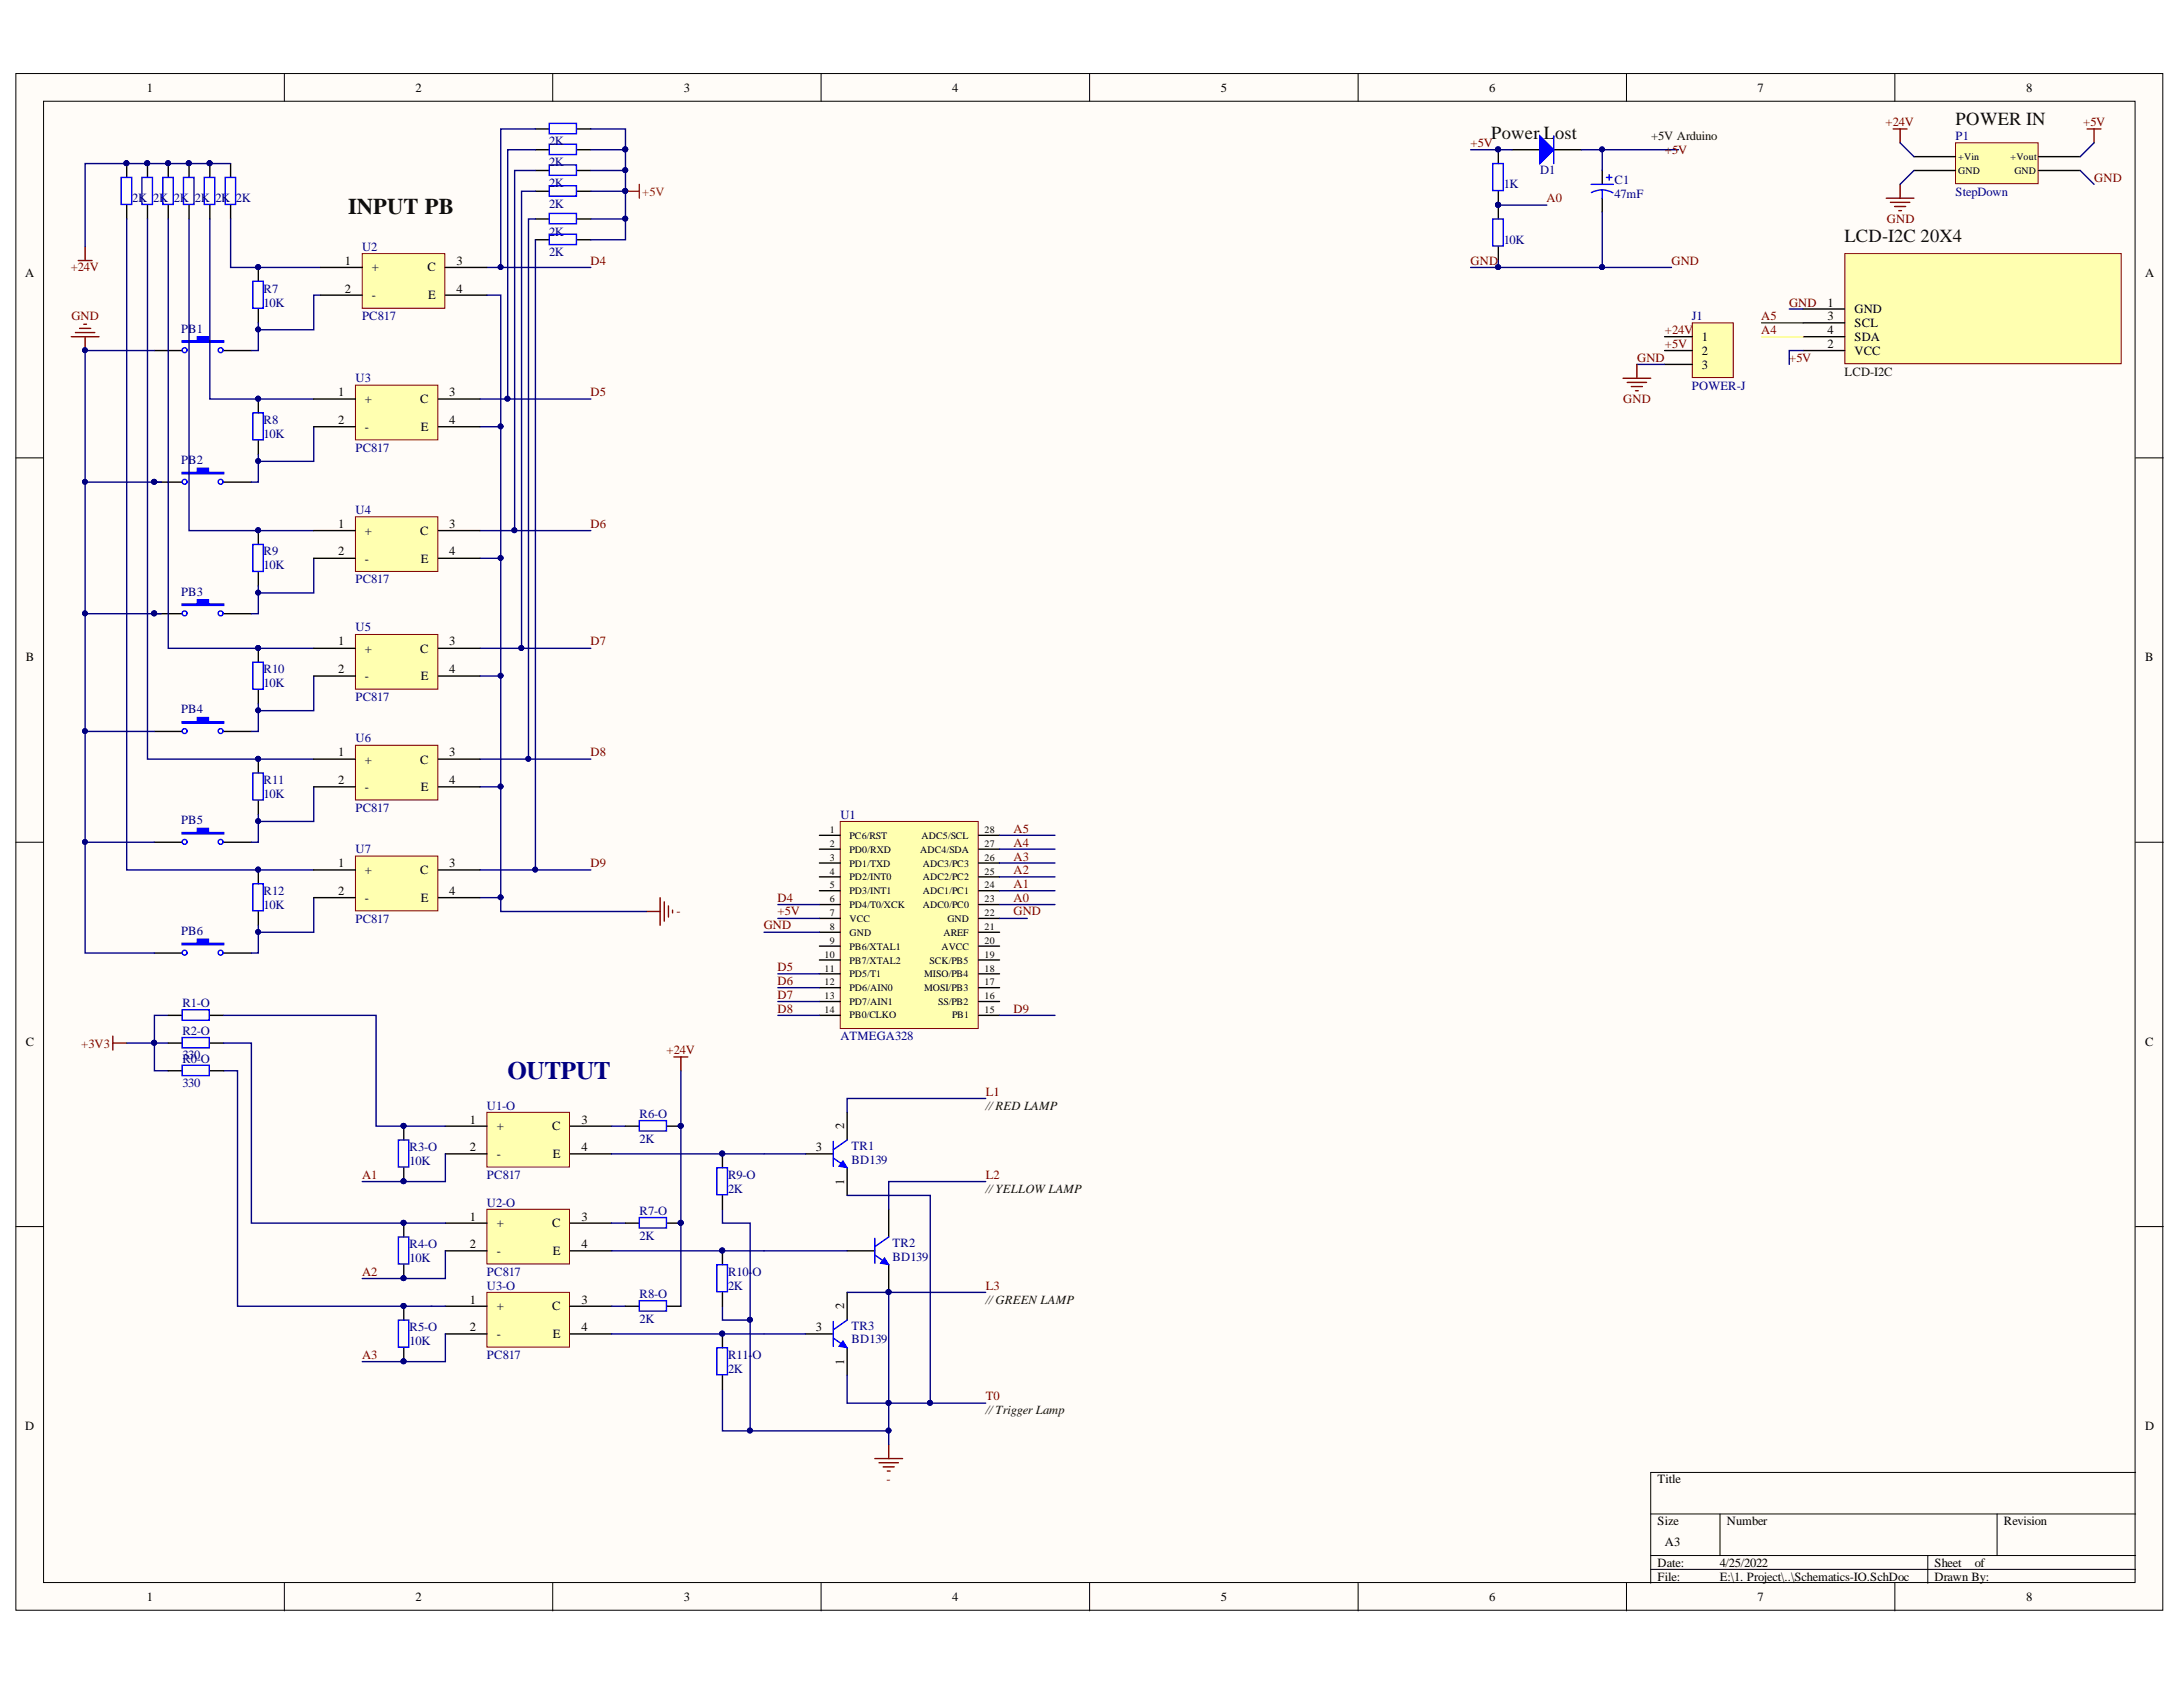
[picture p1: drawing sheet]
<svg xmlns="http://www.w3.org/2000/svg" width="279mm" height="216mm" viewBox="0 0 279 216" stroke-linecap="round" stroke-linejoin="round" font-family="sans-serif">
<defs><g id="words">
<text font-size="3.2" fill="#000080" x="64.9" y="138.1">OUTPUT</text>
<text font-size="2.9" fill="#110f0a" x="44.6" y="27.4">INPUT PB</text>
<g font-size="2.4" fill="#110f0a">
<text x="190.8" y="17.8">Power</text>
<text x="197.6" y="17.8">Lost</text>
<text x="250.3" y="16">POWER IN</text>
<text x="236.1" y="31">LCD-I2C 20X4</text>
</g>
<g font-size="1.6">
<text x="18.8" y="11.8">1</text>
<text x="53.2" y="11.8">2</text>
<text x="87.5" y="11.8">3</text>
<text x="121.8" y="11.8">4</text>
<text x="156.3" y="11.8">5</text>
<text x="190.6" y="11.8">6</text>
<text x="224.9" y="11.8">7</text>
<text x="259.3" y="11.8">8</text>
<text x="3.2" y="35.4">A</text>
<text x="44.1" y="33.9">1</text>
<text x="47.6" y="34.7">+</text>
<text x="54.7" y="34.7">C</text>
<text x="58.4" y="33.9">3</text>
<text x="274.6" y="35.4">A</text>
<text x="44.1" y="37.5">2</text>
<text x="47.6" y="38.3">-</text>
<text x="54.8" y="38.3">E</text>
<text x="58.4" y="37.5">4</text>
<text x="233.9" y="41">3</text>
<text x="233.9" y="39.2">1</text>
<text x="237.4" y="41.8">SCL</text>
<text x="237.4" y="40.1">GND</text>
<text x="217.8" y="43.6">1</text>
<text x="217.8" y="45.4">2</text>
<text x="217.8" y="47.2">3</text>
<text x="233.9" y="44.6">2</text>
<text x="233.9" y="42.8">4</text>
<text x="237.4" y="45.4">VCC</text>
<text x="237.4" y="43.6">SDA</text>
<text x="43.3" y="50.7">1</text>
<text x="46.7" y="51.6">+</text>
<text x="53.8" y="51.6">C</text>
<text x="57.5" y="50.7">3</text>
<text x="43.3" y="54.3">2</text>
<text x="46.7" y="55.1">-</text>
<text x="53.9" y="55.1">E</text>
<text x="57.5" y="54.3">4</text>
<text x="43.3" y="67.5">1</text>
<text x="43.3" y="71.1">2</text>
<text x="46.7" y="68.5">+</text>
<text x="53.8" y="68.5">C</text>
<text x="57.5" y="67.5">3</text>
<text x="57.5" y="71.1">4</text>
<text x="46.7" y="72">-</text>
<text x="53.9" y="72">E</text>
<text x="43.3" y="82.6">1</text>
<text x="46.7" y="83.5">+</text>
<text x="53.8" y="83.5">C</text>
<text x="57.5" y="82.6">3</text>
<text x="3.3" y="84.6">B</text>
<text x="43.3" y="86.1">2</text>
<text x="46.7" y="87.1">-</text>
<text x="53.9" y="87.1">E</text>
<text x="57.5" y="86.1">4</text>
<text x="274.6" y="84.6">B</text>
<text x="43.3" y="96.8">1</text>
<text x="43.3" y="100.3">2</text>
<text x="46.7" y="97.7">+</text>
<text x="46.7" y="101.3">-</text>
<text x="53.8" y="97.7">C</text>
<text x="53.9" y="101.3">E</text>
<text x="57.5" y="96.8">3</text>
<text x="57.5" y="100.3">4</text>
<text x="43.3" y="111">1</text>
<text x="46.7" y="111.8">+</text>
<text x="53.8" y="111.8">C</text>
<text x="57.5" y="111">3</text>
<text x="43.3" y="114.5">2</text>
<text x="46.7" y="115.4">-</text>
<text x="53.9" y="115.4">E</text>
<text x="57.5" y="114.5">4</text>
<text x="3.3" y="133.8">C</text>
<text x="274.6" y="133.8">C</text>
<text x="60.1" y="143.8">1</text>
<text x="74.4" y="143.8">3</text>
<text x="60.1" y="147.3">2</text>
<text x="63.6" y="144.6">+</text>
<text x="63.6" y="148.2">-</text>
<text x="70.7" y="144.6">C</text>
<text x="70.8" y="148.2">E</text>
<text x="74.4" y="147.3">4</text>
<text x="104.4" y="147.3">3</text>
<text x="108.1" y="144.5" transform="rotate(-90 108.1 144.5)">2</text>
<text x="108.1" y="151.6" transform="rotate(-90 108.1 151.6)">1</text>
<text x="60.1" y="156.2">1</text>
<text x="60.1" y="159.8">2</text>
<text x="63.6" y="157.1">+</text>
<text x="63.6" y="160.6">-</text>
<text x="70.7" y="157.1">C</text>
<text x="70.8" y="160.6">E</text>
<text x="74.4" y="156.2">3</text>
<text x="74.4" y="159.8">4</text>
<text x="60.1" y="166.9">1</text>
<text x="63.6" y="167.7">+</text>
<text x="70.7" y="167.7">C</text>
<text x="74.4" y="166.9">3</text>
<text x="108.1" y="167.5" transform="rotate(-90 108.1 167.5)">2</text>
<text x="60.1" y="170.3">2</text>
<text x="63.6" y="171.3">-</text>
<text x="70.8" y="171.3">E</text>
<text x="74.4" y="170.3">4</text>
<text x="104.4" y="170.3">3</text>
<text x="108.1" y="174.7" transform="rotate(-90 108.1 174.7)">1</text>
<text x="3.2" y="183">D</text>
<text x="274.6" y="183">D</text>
<text x="212.2" y="189.9">Title</text>
<text x="212.2" y="195.2">Size</text>
<text x="213.1" y="197.9">A3</text>
<text x="221" y="195.2">Number</text>
<text x="256.5" y="195.2">Revision</text>
<text x="212.2" y="200.5">Date:</text>
<text x="212.2" y="202.3">File:</text>
<text x="220.1" y="200.5">4/25/2022</text>
<text x="220.1" y="202.3">E:\1. Project\..\Schematics-IO.SchDoc</text>
<text x="247.6" y="200.5">Sheet</text>
<text x="247.6" y="202.3">Drawn By:</text>
<text x="252.7" y="200.5">of</text>
<text x="18.8" y="204.9">1</text>
<text x="53.2" y="204.9">2</text>
<text x="87.5" y="204.9">3</text>
<text x="121.8" y="204.9">4</text>
<text x="156.3" y="204.9">5</text>
<text x="190.6" y="204.9">6</text>
<text x="224.9" y="204.9">7</text>
<text x="259.3" y="204.9">8</text>
</g>
<g font-size="1.6" fill="#110f0a">
<text x="211.3" y="17.9">+5V Arduino</text>
<text x="236.1" y="48.1">LCD-I2C</text>
<text x="126.2" y="142">//RED LAMP</text>
<text x="126.2" y="152.7">//YELLOW LAMP</text>
<text x="126.2" y="166.9">//GREEN LAMP</text>
<text x="126.2" y="181">//Trigger Lamp</text>
</g>
<g font-size="1.6" fill="#800000">
<text x="241.3" y="16.1">+24V</text>
<text x="266.6" y="16.1">+5V</text>
<text x="188.2" y="18.9">+5V</text>
<text x="213.1" y="19.7">+5V</text>
<text x="268" y="23.3">GND</text>
<text x="197.9" y="25.9">A0</text>
<text x="241.5" y="28.6">GND</text>
<text x="9" y="34.7">+24V</text>
<text x="75.6" y="33.9">D4</text>
<text x="188.2" y="33.9">GND</text>
<text x="213.9" y="33.9">GND</text>
<text x="9.1" y="41">GND</text>
<text x="225.4" y="41">A5</text>
<text x="229" y="39.2">GND</text>
<text x="209.5" y="46.3">GND</text>
<text x="213.1" y="42.8">+24V</text>
<text x="213.1" y="44.6">+5V</text>
<text x="225.4" y="42.8">A4</text>
<text x="229" y="46.3">+5V</text>
<text x="75.6" y="50.7">D5</text>
<text x="207.8" y="51.6">GND</text>
<text x="75.6" y="67.5">D6</text>
<text x="75.6" y="82.6">D7</text>
<text x="75.6" y="96.8">D8</text>
<text x="129.7" y="106.6">A5</text>
<text x="75.6" y="111">D9</text>
<text x="129.7" y="113.6">A1</text>
<text x="129.7" y="111.8">A2</text>
<text x="129.7" y="110.1">A3</text>
<text x="129.7" y="108.4">A4</text>
<text x="86.6" y="117.2">-</text>
<text x="97.7" y="118.9">GND</text>
<text x="99.5" y="115.4">D4</text>
<text x="99.5" y="117.2">+5V</text>
<text x="129.7" y="115.4">A0</text>
<text x="129.7" y="117.2">GND</text>
<text x="99.5" y="124.3">D5</text>
<text x="99.5" y="126">D6</text>
<text x="99.5" y="127.8">D7</text>
<text x="99.5" y="129.6">D8</text>
<text x="129.7" y="129.6">D9</text>
<text x="10.4" y="134.1">+3V3</text>
<text x="85.3" y="134.9">+24V</text>
<text x="126.2" y="140.2">L1</text>
<text x="46.3" y="150.9">A1</text>
<text x="126.2" y="150.9">L2</text>
<text x="46.3" y="163.3">A2</text>
<text x="126.2" y="165.1">L3</text>
<text x="46.3" y="173.9">A3</text>
<text x="126.2" y="179.2">T0</text>
<text x="113.5" y="189.9">-</text>
</g>
<g font-size="1.6" fill="#000080">
<text x="250.3" y="17.9">P1</text>
<text x="70.3" y="23.9">2K</text>
<text x="70.3" y="21.3">2K</text>
<text x="70.3" y="18.6">2K</text>
<text x="197.1" y="22.3">D1</text>
<text x="206.7" y="23.6">C1</text>
<text x="16.9" y="25.9">2K</text>
<text x="19.6" y="25.9">2K</text>
<text x="22.2" y="25.9">2K</text>
<text x="24.9" y="25.9">2K</text>
<text x="27.6" y="25.9">2K</text>
<text x="30.2" y="25.9">2K</text>
<text x="70.3" y="26.6">2K</text>
<text x="192.5" y="24.1">1K</text>
<text x="206.7" y="25.4">47mF</text>
<text x="250.3" y="25">StepDown</text>
<text x="46.3" y="32.1">U2</text>
<text x="70.3" y="30.2">2K</text>
<text x="70.3" y="32.8">2K</text>
<text x="192.5" y="31.2">10K</text>
<text x="33.7" y="39.2">10K</text>
<text x="33.7" y="37.5">R7</text>
<text x="46.3" y="41">PC817</text>
<text x="216.6" y="41">J1</text>
<text x="23.2" y="42.6">PB1</text>
<text x="45.5" y="48.9">U3</text>
<text x="216.6" y="49.9">POWER-J</text>
<text x="23.2" y="59.4">PB2</text>
<text x="33.7" y="56">10K</text>
<text x="33.7" y="54.3">R8</text>
<text x="45.5" y="57.8">PC817</text>
<text x="45.5" y="65.8">U4</text>
<text x="33.7" y="71.1">R9</text>
<text x="23.2" y="76.2">PB3</text>
<text x="33.7" y="72.9">10K</text>
<text x="45.5" y="74.6">PC817</text>
<text x="45.5" y="80.8">U5</text>
<text x="33.7" y="87.9">10K</text>
<text x="33.7" y="86.1">R10</text>
<text x="45.5" y="89.7">PC817</text>
<text x="23.2" y="91.3">PB4</text>
<text x="45.5" y="95">U6</text>
<text x="33.7" y="100.3">R11</text>
<text x="23.2" y="105.5">PB5</text>
<text x="33.7" y="102.1">10K</text>
<text x="45.5" y="103.9">PC817</text>
<text x="107.6" y="104.8">U1</text>
<text x="45.5" y="109.2">U7</text>
<text x="23.2" y="119.7">PB6</text>
<text x="33.7" y="116.3">10K</text>
<text x="33.7" y="114.5">R12</text>
<text x="45.5" y="118.1">PC817</text>
<text x="23.3" y="128.9">R1-O</text>
<text x="23.3" y="135.6">330</text>
<text x="23.3" y="132.5">R2-O</text>
<text x="23.3" y="136">R0-O</text>
<text x="107.6" y="133.1">ATMEGA328</text>
<text x="23.3" y="139.1">330</text>
<text x="62.3" y="142">U1-O</text>
<text x="81.9" y="143.1">R6-O</text>
<text x="52.4" y="149.1">10K</text>
<text x="52.4" y="147.3">R3-O</text>
<text x="81.9" y="146.2">2K</text>
<text x="109" y="147.2">TR1</text>
<text x="109" y="148.9">BD139</text>
<text x="62.3" y="150.9">PC817</text>
<text x="62.3" y="154.4">U2-O</text>
<text x="81.9" y="155.4">R7-O</text>
<text x="93.2" y="152.7">2K</text>
<text x="93.2" y="150.9">R9-O</text>
<text x="52.4" y="161.5">10K</text>
<text x="52.4" y="159.8">R4-O</text>
<text x="81.9" y="158.7">2K</text>
<text x="114.2" y="159.6">TR2</text>
<text x="114.2" y="161.4">BD139</text>
<text x="62.3" y="163.3">PC817</text>
<text x="62.3" y="165.1">U3-O</text>
<text x="81.9" y="166.1">R8-O</text>
<text x="93.2" y="165.1">2K</text>
<text x="93.2" y="163.3">R10-</text>
<text x="96.3" y="163.3">O</text>
<text x="52.4" y="172.1">10K</text>
<text x="52.4" y="170.3">R5-O</text>
<text x="62.3" y="173.9">PC817</text>
<text x="81.9" y="169.3">2K</text>
<text x="93.2" y="173.9">R11-</text>
<text x="96.3" y="173.9">O</text>
<text x="109" y="170.2">TR3</text>
<text x="109" y="171.9">BD139</text>
<text x="93.2" y="175.7">2K</text>
</g>
<text font-size="1.6" fill="#f00" x="82.2" y="25">+5V</text>
<g font-size="1.3">
<text x="250.6" y="20.5">+Vin</text>
<text x="250.6" y="22.2">GND</text>
<text x="257.3" y="20.5">+Vout</text>
<text x="257.8" y="22.2">GND</text>
<text x="106.2" y="106.6">1</text>
<text x="108.7" y="107.4">PC6/RST</text>
<text x="118" y="107.4">ADC5/SCL</text>
<text x="126" y="106.6">28</text>
<text x="106.2" y="108.4">2</text>
<text x="106.2" y="110.1">3</text>
<text x="106.2" y="111.9">4</text>
<text x="106.2" y="113.7">5</text>
<text x="108.7" y="109.1">PD0/RXD</text>
<text x="108.7" y="110.9">PD1/TXD</text>
<text x="108.7" y="112.7">PD2/INT0</text>
<text x="117.8" y="109.1">ADC4/SDA</text>
<text x="118.1" y="112.7">ADC2/PC2</text>
<text x="118.1" y="110.9">ADC3/PC3</text>
<text x="126" y="113.7">24</text>
<text x="126" y="111.9">25</text>
<text x="126" y="110.1">26</text>
<text x="126" y="108.4">27</text>
<text x="106.2" y="115.5">6</text>
<text x="106.2" y="117.2">7</text>
<text x="106.2" y="119">8</text>
<text x="108.7" y="114.5">PD3/INT1</text>
<text x="108.7" y="116.2">PD4/T0/XCK</text>
<text x="108.7" y="118">VCC</text>
<text x="108.7" y="119.8">GND</text>
<text x="118.1" y="116.2">ADC0/PC0</text>
<text x="118.1" y="114.5">ADC1/PC1</text>
<text x="120.7" y="119.8">AREF</text>
<text x="121.3" y="118">GND</text>
<text x="126" y="119">21</text>
<text x="126" y="117.2">22</text>
<text x="126" y="115.5">23</text>
<text x="105.5" y="122.6">10</text>
<text x="105.5" y="124.3">11</text>
<text x="106.2" y="120.8">9</text>
<text x="108.7" y="121.6">PB6/XTAL1</text>
<text x="108.7" y="123.3">PB7/XTAL2</text>
<text x="108.7" y="125">PD5/T1</text>
<text x="118.3" y="125">MISO/PB4</text>
<text x="119" y="123.3">SCK/PB5</text>
<text x="120.5" y="121.6">AVCC</text>
<text x="126" y="124.3">18</text>
<text x="126" y="122.6">19</text>
<text x="126" y="120.8">20</text>
<text x="105.5" y="126.1">12</text>
<text x="105.5" y="127.9">13</text>
<text x="105.5" y="129.7">14</text>
<text x="108.7" y="126.8">PD6/AIN0</text>
<text x="108.7" y="128.6">PD7/AIN1</text>
<text x="108.7" y="130.3">PB0/CLKO</text>
<text x="118.3" y="126.8">MOSI/PB3</text>
<text x="120.1" y="128.6">SS/PB2</text>
<text x="121.8" y="130.3">PB1</text>
<text x="126" y="129.7">15</text>
<text x="126" y="127.9">16</text>
<text x="126" y="126.1">17</text>
</g>
</g></defs>
<g fill="#fffcf8" stroke="#000" stroke-width=".13">
<path d="M2 9.4h274.8v196.7h-274.8z"/>
<path d="M5.6 13h267.7v189.5h-267.7z"/>
</g>
<g fill="none" stroke="#000" stroke-width=".13">
<path d="M36.4 9.4v3.6M70.7 9.4v3.6M105.1 9.4v3.6M139.5 9.4v3.6M173.8 9.4v3.6M208.2 9.4v3.6M242.5 9.4v3.6M2 58.6h3.6M273.3 58.6h3.6M2 107.8h3.6M273.3 107.8h3.6M2 157h3.6"/>
<path d="M273.3 157h3.6M211.3 193.8h62M211.3 199.1h62M220.1 193.8v5.3M246.7 199.1v3.5M255.6 193.8v5.3M273.3 188.4h-62v14.2M36.4 202.6v3.6M70.7 202.6v3.6M105.1 202.6v3.6M139.5 202.6v3.6M173.8 202.6v3.6"/>
<path d="M208.2 202.6v3.6M211.3 200.8h62M242.5 202.6v3.6"/>
</g>
<path d="M80.1 24.5h1.7M81.8 23.6v1.8" fill="none" stroke="#f00" stroke-width=".18"/>
<circle cx="80" cy="24.4" r=".31" fill="#000080" stroke="#000080" stroke-width=".13"/>
<path d="M236.1 32.5h35.4v14h-35.4z" fill="#ffffb0" stroke="#800000" stroke-width=".13"/>
<path d="M230.8 39.5h5.3M230.8 44.9h5.3M230.8 43.1h5.3M230.8 41.3h5.3" fill="none" stroke="#000" stroke-width=".18"/>
<path d="M250.3 18.3h10.6v5.2h-10.6z" fill="#ffffb0" stroke="#800000" stroke-width=".13"/>
<path d="M33.1 34.2v1.8M33.1 39.5v1.8M245 20h5.3M245 21.8h5.3M260.9 20h5.3M260.9 21.8h5.3M19.8 44.9h3.5M28.6 44.9h3.6" fill="none" stroke="#000" stroke-width=".18"/>
<path d="M242.3 16.5h1.8M243.2 16.5v1.8M267.1 16.5h1.8M268 16.5v1.8M241.4 25.4h3.6M242 25.9h2.4M242.5 26.4h1.4M243 27h.4M243.2 23.6v1.8" fill="none" stroke="#800000" stroke-width=".18"/>
<circle cx="33" cy="34.2" r=".31" fill="#000080" stroke="#000080" stroke-width=".13"/>
<path d="M32.4 36h1.3v3.5h-1.3z" fill="none" stroke="#00f" stroke-width=".18"/>
<path d="M23.3 43.6h2v-.5h1.4v.5h1.9v.2h-5.3z" fill-rule="evenodd" fill="#00f"/>
<g fill="none" stroke="#00f" stroke-width=".18">
<path d="M70.3 23.8h3.5v1.3h-3.5zM23.3 43.6h2v-.5h1.4v.5h1.9v.2h-5.3zM32.4 52.8h1.3v3.5h-1.3z"/>
<circle cx="23.6" cy="44.8" r=".31"/>
<circle cx="28.2" cy="44.8" r=".31"/>
</g>
<path d="M68.5 24.5h1.8M73.8 24.5h1.8M33.1 51.1v1.7M33.1 56.4v1.8M19.8 61.7h3.5M28.6 61.7h3.6" fill="none" stroke="#000" stroke-width=".18"/>
<g fill="#000080" stroke="#000080" stroke-width=".13">
<circle cx="33" cy="51" r=".31"/>
<circle cx="19.7" cy="61.7" r=".31"/>
</g>
<path d="M23.3 60.5h2v-.6h1.4v.6h1.9v.1h-5.3z" fill-rule="evenodd" fill="#00f"/>
<g fill="none" stroke="#00f" stroke-width=".18">
<path d="M28.8 22.7h1.4v3.5h-1.4zM23.3 60.5h2v-.6h1.4v.6h1.9v.1h-5.3z"/>
<circle cx="23.6" cy="61.7" r=".31"/>
<circle cx="28.2" cy="61.7" r=".31"/>
</g>
<g fill="#000080" stroke="#000080" stroke-width=".13">
<circle cx="19.7" cy="61.7" r=".31"/>
<circle cx="19.7" cy="78.5" r=".31"/>
</g>
<path d="M29.5 20.9v1.8M29.5 26.3v1.7M19.8 78.5h3.5M28.6 78.5h3.6" fill="none" stroke="#000" stroke-width=".18"/>
<path d="M23.3 77.3h2v-.5h1.4v.5h1.9v.2h-5.3z" fill-rule="evenodd" fill="#00f"/>
<g fill="none" stroke="#00f" stroke-width=".18">
<path d="M23.3 77.3h2v-.5h1.4v.5h1.9v.2h-5.3zM32.4 69.7h1.3v3.4h-1.3z"/>
<circle cx="23.6" cy="78.5" r=".31"/>
<circle cx="28.2" cy="78.5" r=".31"/>
</g>
<g fill="#000080" stroke="#000080" stroke-width=".13">
<circle cx="19.7" cy="78.5" r=".31"/>
<circle cx="33" cy="67.9" r=".31"/>
</g>
<path d="M33.1 67.9v1.8M33.1 73.2v1.8M19.8 93.6h3.5M28.6 93.6h3.6" fill="none" stroke="#000" stroke-width=".18"/>
<path d="M23.3 92.4h2v-.6h1.4v.6h1.9v.1h-5.3z" fill-rule="evenodd" fill="#00f"/>
<g fill="none" stroke="#00f" stroke-width=".18">
<path d="M23.3 92.4h2v-.6h1.4v.6h1.9v.1h-5.3zM32.4 84.7h1.3v3.5h-1.3z"/>
<circle cx="23.6" cy="93.6" r=".31"/>
<circle cx="28.2" cy="93.6" r=".31"/>
</g>
<path d="M33.1 83v1.7M33.1 88.3v1.8M19.8 107.8h3.5M28.6 107.8h3.6" fill="none" stroke="#000" stroke-width=".18"/>
<circle cx="33" cy="82.9" r=".31" fill="#000080" stroke="#000080" stroke-width=".13"/>
<path d="M23.3 106.5h2v-.5h1.4v.5h1.9v.2h-5.3z" fill-rule="evenodd" fill="#00f"/>
<g fill="none" stroke="#00f" stroke-width=".18">
<path d="M32.4 98.9h1.3v3.5h-1.3zM23.3 106.5h2v-.5h1.4v.5h1.9v.2h-5.3z"/>
<circle cx="23.6" cy="107.7" r=".31"/>
<circle cx="28.2" cy="107.7" r=".31"/>
</g>
<path d="M33.1 97.2v1.7M33.1 102.5v1.7M19.8 122h3.5M28.6 122h3.6" fill="none" stroke="#000" stroke-width=".18"/>
<circle cx="33" cy="97.1" r=".31" fill="#000080" stroke="#000080" stroke-width=".13"/>
<path d="M23.3 120.7h2v-.5h1.4v.5h1.9v.2h-5.3z" fill-rule="evenodd" fill="#00f"/>
<g fill="none" stroke="#00f" stroke-width=".18">
<path d="M70.3 18.5h3.5v1.3h-3.5zM70.3 15.8h3.5v1.3h-3.5zM15.5 22.7h1.4v3.5h-1.4zM18.2 22.7h1.3v3.5h-1.3zM20.8 22.7h1.4v3.5h-1.4zM23.5 22.7h1.3v3.5h-1.3zM26.1 22.7h1.4v3.5h-1.4zM70.3 21.1h3.5v1.3h-3.5zM70.3 27.3h3.5v1.3h-3.5zM70.3 30h3.5v1.3h-3.5zM191.1 20.9h1.3v3.5h-1.3zM191.1 28h1.3v3.5h-1.3z"/>
<path d="M203.6 23.6h2.9M205.1 24.3l.7 .1 .6 .3M205.1 24.3l-.7 .1-.7 .2M205.1 24.3v1.1M205.6 22.7h.7M206 22.4v.7M32.4 113.1h1.3v3.5h-1.3zM23.3 120.7h2v-.5h1.4v.5h1.9v.2h-5.3z"/>
<circle cx="23.6" cy="121.9" r=".31"/>
<circle cx="28.2" cy="121.9" r=".31"/>
</g>
<g fill="none" stroke="#000" stroke-width=".18">
<path d="M68.5 19.2h1.8M68.5 16.5h1.8M73.8 19.2h1.8M73.8 16.5h1.8M191.8 19.2v1.7M193.5 19.2h3.6M198.9 19.2h3.5M16.2 20.9v1.8M16.2 26.3v1.7M18.9 20.9v1.8M18.9 26.3v1.7M21.5 20.9v1.8"/>
<path d="M21.5 26.3v1.7M24.2 20.9v1.8M24.2 26.3v1.7M26.9 20.9v1.8M26.9 26.3v1.7M68.5 21.8h1.8M68.5 28h1.8M68.5 30.7h1.8M73.8 21.8h1.8M73.8 28h1.8M73.8 30.7h1.8M191.8 24.5v3.5"/>
<path d="M191.8 31.6v1.7M205.1 21.8v1.8M205.1 25.4v1.7M33.1 111.3v1.8M33.1 116.7v1.7"/>
</g>
<g fill="#000080" stroke="#000080" stroke-width=".13">
<circle cx="33" cy="111.3" r=".31"/>
<circle cx="26.8" cy="20.9" r=".31"/>
<circle cx="24.2" cy="20.9" r=".31"/>
<circle cx="21.5" cy="20.9" r=".31"/>
<circle cx="18.8" cy="20.9" r=".31"/>
<circle cx="16.2" cy="20.9" r=".31"/>
<circle cx="10.9" cy="44.8" r=".31"/>
<circle cx="33" cy="90.9" r=".31"/>
<circle cx="33" cy="75.8" r=".31"/>
<circle cx="33" cy="59" r=".31"/>
<circle cx="33" cy="42.2" r=".31"/>
<circle cx="33" cy="105.1" r=".31"/>
<circle cx="33" cy="119.3" r=".31"/>
<circle cx="10.9" cy="93.6" r=".31"/>
<circle cx="33" cy="34.2" r=".31"/>
<circle cx="10.9" cy="107.7" r=".31"/>
<circle cx="19.7" cy="78.5" r=".31"/>
<circle cx="10.9" cy="78.5" r=".31"/>
<circle cx="10.9" cy="61.7" r=".31"/>
<circle cx="19.7" cy="61.7" r=".31"/>
<circle cx="64.1" cy="34.2" r=".31"/>
<circle cx="64.9" cy="51" r=".31"/>
<circle cx="65.8" cy="67.9" r=".31"/>
<circle cx="66.7" cy="82.9" r=".31"/>
<circle cx="67.6" cy="97.1" r=".31"/>
<circle cx="68.5" cy="111.3" r=".31"/>
<circle cx="64.1" cy="54.6" r=".31"/>
<circle cx="64.1" cy="71.4" r=".31"/>
<circle cx="64.1" cy="100.7" r=".31"/>
<circle cx="64.1" cy="86.5" r=".31"/>
<circle cx="64.1" cy="114.8" r=".31"/>
<circle cx="80" cy="19.1" r=".31"/>
<circle cx="80" cy="28" r=".31"/>
<circle cx="80" cy="24.4" r=".31"/>
<circle cx="80" cy="21.8" r=".31"/>
<circle cx="191.7" cy="26.2" r=".31"/>
<circle cx="191.7" cy="19.1" r=".31"/>
<circle cx="205" cy="34.2" r=".31"/>
<circle cx="205" cy="19.1" r=".31"/>
</g>
<path d="M10 33.3h1.8M10.9 31.6v1.7M9.1 43.1h3.6M9.7 42.6h2.4M10.2 42h1.4M10.7 41.5h.4M10.9 43.1v1.8M82.7 116.7h1.8M84.5 114.9v3.5M85 115.4v2.5M85.6 115.9v1.5M86.1 116.5v.3" fill="none" stroke="#800000" stroke-width=".18"/>
<path d="M225.5 41.3h5.3" fill="none" stroke="#008000" stroke-width=".18"/>
<path d="M225.5 43.1h5.3" fill="none" stroke="#ff0" stroke-width=".18"/>
<g fill="none" stroke="#000080" stroke-width=".18">
<path d="M68.5 16.5h-4.4v17.7M68.5 19.2h-3.5v31.9M75.6 16.5h4.5v2.7M75.6 19.2h4.5M80.1 19.2v2.6h-4.5M205.1 19.2v2.6M243.2 18.3l1.8 1.7M268 18.3l-1.8 1.7M29.5 28v6.2h11.5M29.5 20.9h-18.6v10.7M41 37.8h-.8v4.4h-7.1M68.5 21.8h-2.6v46.1"/>
<path d="M68.5 24.5h-1.7v58.5M68.5 28h-.9v69.2M68.5 30.7v80.6M75.6 28h4.5M80.1 21.8v2.7h-4.5M191.8 26.3h6.2M205.1 27.1v7.1h8.8M245 21.8l-1.8 1.8M266.2 21.8l1.8 1.8M19.8 44.9h-8.9v16.8h9.7M33.1 58.2v3.5h-.9M40.2 54.6v4.4h-7.1"/>
<path d="M64.1 54.6v16.9h-2.7M10.9 61.7v16.8h9.7M10.9 78.5v29.3h8.9M33.1 75v3.5h-.9M40.2 71.5v4.4h-7.1M64.1 71.5v15h-2.7M10.9 93.6h8.9M33.1 90.1v3.5h-.9M40.2 86.5v4.4h-7.1M64.1 86.5v14.2h-2.7M10.9 107.8v14.2h8.9M33.1 118.4v3.6h-.9"/>
<path d="M33.1 104.2v3.6h-.9M40.2 100.7v4.4h-7.1M40.2 114.9v4.4h-7.1M64.1 100.7v14.2h-2.7M64.1 114.9v1.8h18.6"/>
</g>
<path d="M197.1 17.4l1.8 1.8-1.8 1.7z" fill="#00f"/>
<path d="M197.1 17.4l1.8 1.8-1.8 1.7zM198.9 17.4v3.5" fill="none" stroke="#00f" stroke-width=".18"/>
<path d="M191.8 33.3v.9" fill="none" stroke="#000080" stroke-width=".18"/>
<circle cx="191.7" cy="34.2" r=".31" fill="#000080" stroke="#000080" stroke-width=".13"/>
<path d="M62.3 142.4h10.6v7h-10.6z" fill="#ffffb0" stroke="#800000" stroke-width=".13"/>
<path d="M57 144.1h5.3M57 147.7h5.3M73 144.1h5.3M73 147.7h5.3" fill="none" stroke="#000" stroke-width=".18"/>
<path d="M62.3 154.8h10.6v7h-10.6z" fill="#ffffb0" stroke="#800000" stroke-width=".13"/>
<path d="M57 156.5h5.3M73 156.5h5.3M57 160.1h5.3M73 160.1h5.3" fill="none" stroke="#000" stroke-width=".18"/>
<path d="M62.3 165.4h10.6v7h-10.6z" fill="#ffffb0" stroke="#800000" stroke-width=".13"/>
<g fill="none" stroke="#000" stroke-width=".18">
<path d="M51.7 144.1v1.8M51.7 149.4v1.8M51.7 156.5v1.8M103.1 147.7h3.6M108.4 142.4v3.5M108.4 149.4v3.6M51.7 161.9v1.7M51.7 167.2v1.7M51.7 172.5v1.8M57 167.2h5.3M57 170.7h5.3M73 167.2h5.3"/>
<path d="M73 170.7h5.3"/>
</g>
<g fill="#000080" stroke="#000080" stroke-width=".13">
<circle cx="51.6" cy="151.2" r=".31"/>
<circle cx="51.6" cy="144.1" r=".31"/>
<circle cx="19.7" cy="133.4" r=".31"/>
<circle cx="51.6" cy="163.6" r=".31"/>
<circle cx="51.6" cy="156.5" r=".31"/>
<circle cx="51.6" cy="174.2" r=".31"/>
<circle cx="51.6" cy="167.1" r=".31"/>
<circle cx="87.1" cy="156.5" r=".31"/>
</g>
<path d="M51 145.9h1.3v3.5h-1.3zM51 158.3h1.3v3.5h-1.3zM106.7 148.2l1.7 1.2M106.7 146.1v3.2M108.4 145.9l-1.7 1.2M51 168.9h1.3v3.5h-1.3z" fill="none" stroke="#00f" stroke-width=".18"/>
<path d="M19.8 133.5v3.5h1.7M21.5 129.9h-1.7v3.6h-3.6M78.3 144.1h1.8M78.3 156.5h1.8M87.1 156.5v10.7M55.2 167.2h1.8" fill="none" stroke="#000080" stroke-width=".18"/>
<path d="M14.4 132.6v1.8M14.4 133.5h1.8M86.3 135.3h1.7M87.1 135.3v1.7" fill="none" stroke="#800000" stroke-width=".18"/>
<path d="M107.9 148.6l.5 .8-1-.1z" fill="#00f"/>
<path d="M107.9 148.6l.5 .8-1-.1z" fill="none" stroke="#00f" stroke-width=".13"/>
<path d="M113.7 154.8v3.5M108.4 160.1h3.6M113.7 161.9v3.5" fill="none" stroke="#000" stroke-width=".18"/>
<circle cx="113.7" cy="165.4" r=".31" fill="#000080" stroke="#000080" stroke-width=".13"/>
<path d="M112 158.5v3.2M113.7 158.3l-1.7 1.2M112 160.6l1.7 1.3" fill="none" stroke="#00f" stroke-width=".18"/>
<path d="M113.2 161l.5 .9-1-.2z" fill="#00f"/>
<path d="M113.2 161l.5 .9-1-.2z" fill="none" stroke="#00f" stroke-width=".13"/>
<circle cx="113.7" cy="165.4" r=".31" fill="#000080" stroke="#000080" stroke-width=".13"/>
<path d="M103.1 170.7h3.6M108.4 165.4v3.5M108.4 172.5v3.5" fill="none" stroke="#000" stroke-width=".18"/>
<path d="M106.7 171.2l1.7 1.3M106.7 169.1v3.2M108.4 168.9l-1.7 1.3" fill="none" stroke="#00f" stroke-width=".18"/>
<path d="M107.9 171.6l.5 .9-1-.2z" fill="#00f"/>
<path d="M107.9 171.6l.5 .9-1-.2z" fill="none" stroke="#00f" stroke-width=".13"/>
<g fill="none" stroke="#000080" stroke-width=".18">
<path d="M19.8 133.5h1.7M92.5 154.8v1.7h3.5v12.4M97.8 147.7h5.3M108.4 153h10.7v26.6h-5.4v5.3M126.2 140.6h-17.8v1.8M126.2 151.2h-12.5v3.6M78.3 167.2h1.8M92.5 177.8v5.3h21.2M92.5 167.2v1.7h3.5v14.2M97.8 170.7h5.3M97.8 160.1h10.6M108.4 165.4h17.8"/>
<path d="M113.7 165.4v14.2h-5.3v-3.6M119.1 179.6h7.1"/>
</g>
<g fill="#000080" stroke="#000080" stroke-width=".13">
<circle cx="113.7" cy="179.5" r=".31"/>
<circle cx="113.7" cy="165.4" r=".31"/>
<circle cx="119" cy="179.5" r=".31"/>
<circle cx="113.7" cy="183.1" r=".31"/>
<circle cx="19.7" cy="133.4" r=".31"/>
<circle cx="96" cy="183.1" r=".31"/>
<circle cx="96" cy="168.9" r=".31"/>
</g>
<path d="M112 186.7h3.5M112.5 187.2h2.5M113 187.7h1.5M113.6 188.3h.3M113.7 184.9v1.8" fill="none" stroke="#800000" stroke-width=".18"/>
<path d="M107.5 105.1h17.7v26.5h-17.7z" fill="#ffffb0" stroke="#800000" stroke-width=".13"/>
<g fill="none" stroke="#000" stroke-width=".18">
<path d="M104.9 106.9h2.6M104.9 108.7h2.6M104.9 110.4h2.6M104.9 112.2h2.6M104.9 114h2.6M104.9 115.8h2.6M104.9 117.5h2.6M104.9 119.3h2.6M125.3 106.9h2.6M125.3 108.7h2.6M125.3 110.4h2.6M125.3 112.2h2.6"/>
<path d="M125.3 114h2.6M125.3 115.8h2.6M125.3 117.5h2.6M125.3 119.3h2.6M104.9 121.1h2.6M104.9 122.9h2.6M104.9 124.6h2.6M104.9 126.4h2.6M104.9 128.2h2.6M104.9 129.9h2.6M125.3 121.1h2.6M125.3 122.9h2.6"/>
<path d="M125.3 124.6h2.6M125.3 126.4h2.6M125.3 128.2h2.6M125.3 129.9h2.6M80.1 144.1h1.7M80.1 156.5h1.7M85.4 144.1h1.7M85.4 156.5h1.7M92.5 147.7v1.7M92.5 153v1.8M80.1 167.2h1.7M85.4 167.2h1.7"/>
<path d="M92.5 160.1v1.8M92.5 165.4v1.8M92.5 170.7v1.8M92.5 176v1.8"/>
</g>
<g fill="none" stroke="#000080" stroke-width=".18">
<path d="M62.3 34.2h13.3M99.6 115.8h5.3M87.1 137v19.5M99.6 124.6h5.3M99.6 126.4h5.3M99.6 128.2h5.3M99.6 129.9h5.3M127.9 129.9h7.1M57 147.7v3.5h-10.6M57 160.1v3.5h-10.6M57 170.7v3.6h-10.6M78.3 170.7h19.5"/>
<path d="M78.3 160.1h19.5"/>
</g>
<g fill="#000080" stroke="#000080" stroke-width=".13">
<circle cx="51.6" cy="151.2" r=".31"/>
<circle cx="51.6" cy="163.6" r=".31"/>
<circle cx="51.6" cy="174.2" r=".31"/>
<circle cx="87.1" cy="144.1" r=".31"/>
<circle cx="87.1" cy="156.5" r=".31"/>
<circle cx="92.4" cy="170.7" r=".31"/>
<circle cx="92.4" cy="160" r=".31"/>
<circle cx="92.4" cy="147.6" r=".31"/>
<circle cx="64.1" cy="34.2" r=".31"/>
</g>
<path d="M81.8 143.4h3.5v1.3h-3.5zM81.8 155.8h3.5v1.4h-3.5zM91.8 149.4h1.3v3.5h-1.3zM81.8 166.5h3.5v1.3h-3.5zM91.8 172.5h1.3v3.4h-1.3zM91.8 161.9h1.3v3.4h-1.3z" fill="none" stroke="#00f" stroke-width=".18"/>
<path d="M46.4 32.5h10.5v7h-10.5z" fill="#ffffb0" stroke="#800000" stroke-width=".13"/>
<path d="M41 34.2h5.4M41 37.8h5.4M57 34.2h5.3M57 37.8h5.3" fill="none" stroke="#000" stroke-width=".18"/>
<path d="M26.9 28v23.1h13.3M62.3 37.8h1.8v16.8h-2.7M61.4 51.1h14.2" fill="none" stroke="#000080" stroke-width=".18"/>
<g fill="#000080" stroke="#000080" stroke-width=".13">
<circle cx="33" cy="51" r=".31"/>
<circle cx="64.1" cy="54.6" r=".31"/>
<circle cx="64.9" cy="51" r=".31"/>
</g>
<path d="M45.5 49.3h10.5v7h-10.5z" fill="#ffffb0" stroke="#800000" stroke-width=".13"/>
<path d="M40.2 51.1h5.3M40.2 54.6h5.3M56.1 51.1h5.3M56.1 54.6h5.3" fill="none" stroke="#000" stroke-width=".18"/>
<path d="M24.2 28v39.9h16M61.4 67.9h14.2" fill="none" stroke="#000080" stroke-width=".18"/>
<g fill="#000080" stroke="#000080" stroke-width=".13">
<circle cx="33" cy="67.9" r=".31"/>
<circle cx="65.8" cy="67.9" r=".31"/>
</g>
<path d="M45.5 66.1h10.5v7h-10.5z" fill="#ffffb0" stroke="#800000" stroke-width=".13"/>
<path d="M40.2 67.9h5.3M40.2 71.5h5.3M56.1 67.9h5.3M56.1 71.5h5.3" fill="none" stroke="#000" stroke-width=".18"/>
<path d="M21.5 28v55h18.7M61.4 83h14.2" fill="none" stroke="#000080" stroke-width=".18"/>
<g fill="#000080" stroke="#000080" stroke-width=".13">
<circle cx="33" cy="82.9" r=".31"/>
<circle cx="66.7" cy="82.9" r=".31"/>
</g>
<path d="M45.5 81.2h10.5v7h-10.5z" fill="#ffffb0" stroke="#800000" stroke-width=".13"/>
<path d="M40.2 83h5.3M40.2 86.5h5.3M56.1 83h5.3M56.1 86.5h5.3" fill="none" stroke="#000" stroke-width=".18"/>
<path d="M18.9 28v69.2h21.3M61.4 97.2h14.2" fill="none" stroke="#000080" stroke-width=".18"/>
<g fill="#000080" stroke="#000080" stroke-width=".13">
<circle cx="33" cy="97.1" r=".31"/>
<circle cx="67.6" cy="97.1" r=".31"/>
</g>
<path d="M45.5 95.4h10.5v7h-10.5z" fill="#ffffb0" stroke="#800000" stroke-width=".13"/>
<path d="M40.2 97.2h5.3M56.1 97.2h5.3M40.2 100.7h5.3M56.1 100.7h5.3" fill="none" stroke="#000" stroke-width=".18"/>
<path d="M16.2 28v83.3h24M61.4 111.3h14.2" fill="none" stroke="#000080" stroke-width=".18"/>
<g fill="#000080" stroke="#000080" stroke-width=".13">
<circle cx="33" cy="111.3" r=".31"/>
<circle cx="68.5" cy="111.3" r=".31"/>
</g>
<path d="M45.5 109.6h10.5v7h-10.5z" fill="#ffffb0" stroke="#800000" stroke-width=".13"/>
<path d="M40.2 111.3h5.3M40.2 114.9h5.3M56.1 111.3h5.3M56.1 114.9h5.3" fill="none" stroke="#000" stroke-width=".18"/>
<path d="M80.1 24.5v6.2h-4.5M33.1 41.3v3.6h-.9M97.8 119.3h7.1M99.6 117.5h5.3M127.9 115.8h7.1M127.9 117.5h3.6" fill="none" stroke="#000080" stroke-width=".18"/>
<g fill="#000080" stroke="#000080" stroke-width=".13">
<circle cx="33" cy="42.2" r=".31"/>
<circle cx="80" cy="28" r=".31"/>
<circle cx="80" cy="24.4" r=".31"/>
</g>
<path d="M216.6 41.3h5.2v7h-5.2z" fill="#ffffb0" stroke="#800000" stroke-width=".13"/>
<path d="M213 43.1h3.6M213 44.9h3.6M213 46.6h3.6M21.5 129.9h1.8M21.5 133.5h1.8M21.5 137h1.8M26.9 129.9h1.7M26.9 133.5h1.7M26.9 137h1.7" fill="none" stroke="#000" stroke-width=".18"/>
<g fill="none" stroke="#000080" stroke-width=".18">
<path d="M188.2 19.2h5.3M202.4 19.2h12.4M188.2 34.2h16.9M229 39.5h1.8M209.5 46.6h3.5M230.8 44.9h-1.8v1.7M127.9 114h7.1M127.9 112.2h7.1M127.9 110.4h7.1M127.9 108.7h7.1M127.9 106.9h7.1M28.6 129.9h19.5v14.2h8.9"/>
<path d="M28.6 133.5h3.6v23h24.8M28.6 137h1.8v30.2h24.8M78.3 147.7h19.5"/>
</g>
<path d="M23.3 129.2h3.5v1.4h-3.5zM23.3 132.8h3.5v1.3h-3.5zM23.3 136.3h3.5v1.4h-3.5z" fill="none" stroke="#00f" stroke-width=".18"/>
<g fill="#000080" stroke="#000080" stroke-width=".13">
<circle cx="51.6" cy="144.1" r=".31"/>
<circle cx="51.6" cy="156.5" r=".31"/>
<circle cx="51.6" cy="167.1" r=".31"/>
<circle cx="205" cy="19.1" r=".31"/>
<circle cx="191.7" cy="34.2" r=".31"/>
<circle cx="205" cy="34.2" r=".31"/>
<circle cx="191.7" cy="19.1" r=".31"/>
<circle cx="92.4" cy="147.6" r=".31"/>
</g>
<path d="M207.7 48.4h3.6M208.3 48.9h2.4M208.8 49.5h1.4M209.3 50h.4M209.5 46.6v1.8" fill="none" stroke="#800000" stroke-width=".18"/>
<use href="#words"/>
</svg>
